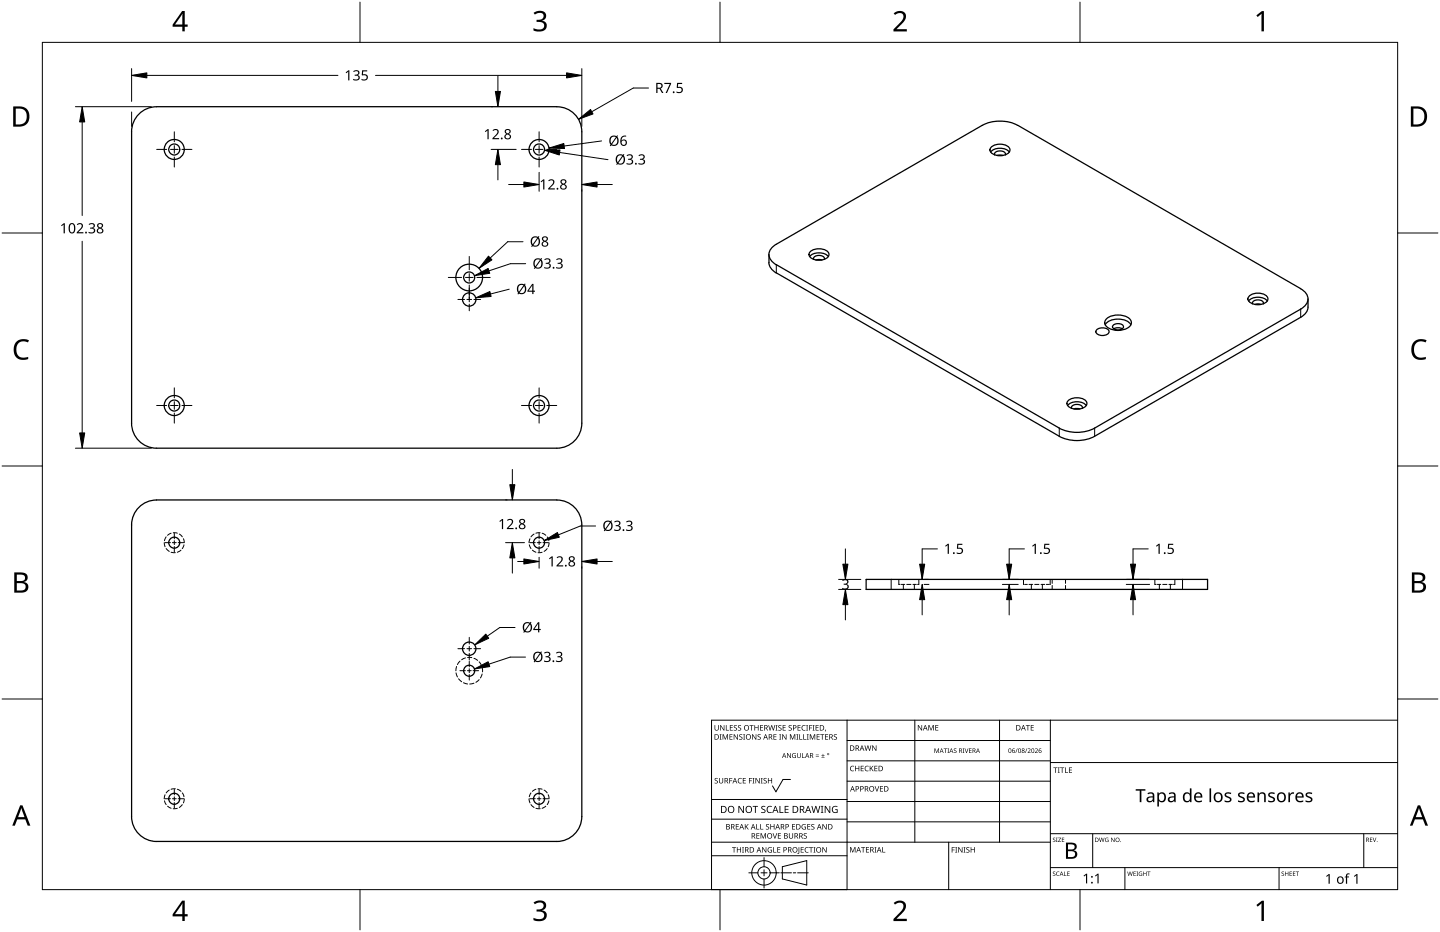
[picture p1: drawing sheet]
<svg xmlns="http://www.w3.org/2000/svg" width="432mm" height="279mm" viewBox="0 0 432 279" stroke-linecap="round" stroke-linejoin="round" font-family="sans-serif">
<g fill="none" stroke="#000" stroke-width=".3">
<path d="M51.3 159.9l-1.1 .6M51.9 159.7l1.3 .2M162 159.7l-1.3 .2M162.6 159.9l1.1 .6M49.2 162.7l.3 1.2M49.8 161l-.5 1.1M49.8 164.5l1 .8M51.3 165.6l1.3 .1M53.8 160.1l.9 .9M54.3 164.9l-1.1 .7M55 161.5l.2 1.2M55.2 163.3l-.5 1.2"/>
<path d="M158.7 163.3l.5 1.2M158.9 161.5l-.3 1.2M159.6 164.9l1.1 .7M160.1 160.1l-.9 .9M162.6 165.6l-1.3 .1M164.1 161l.5 1.1M164.1 164.5l-.9 .8M164.6 162.7l-.2 1.2M269.5 173.7v1.5h.4M270.3 175.2h1M270.9 175.2v1.5M273.2 175.2h-1.3"/>
<path d="M274.2 175.2v1.5M274.8 175.2h-1M275.5 173.7v1.5h-.4M306.9 173.7v1.5h.2M307.3 175.2h.8M309.3 175.2v1.5M309.7 175.2h-1.2M311.5 175.2h-1.2M312.6 175.2v1.5M313.3 175.2h-1.1M314.5 175.2h-.7M314.9 173.7v1.5h-.2"/>
<path d="M315.5 173.7v1.2M315.5 175.5v1.2M319.5 173.7v1.2M319.5 175.5v1.2M346.3 173.7v1.5h.4M347 175.2h1.1M347.6 175.2v1.5M348.7 175.2h1.2M350.9 175.2v1.5M351.5 175.2h-1M352.3 173.7v1.5h-.4M136.9 199.8l-.2 1.3"/>
<path d="M137.9 198.2l-.7 1M139.6 197.2l-1.2 .6M140.2 197.1h1.3M142.1 197.4l1.1 .6M143.7 198.4l.7 1.1M136.7 201.7l.5 1.2M137.5 203.5l.9 .9M139 204.7l1.2 .4M142.1 204.8l-1.3 .3M143.7 203.8l-1 .8M144.6 200.1l.1 1.3M144.6 202.1l-.5 1.1"/>
<path d="M49.5 238.3l-.3 1.2M50.8 236.9l-1 .8M52.6 236.5l-1.3 .1M53.2 236.6l1.1 .6M54.7 237.7l.5 1.1M55.2 239.5l-.2 1.2M158.6 239.5l.3 1.2M159.2 237.7l-.5 1.1M160.7 236.6l-1.1 .6M161.3 236.5l1.3 .1M163.2 236.9l.9 .8M164.4 238.3l.2 1.2"/>
<path d="M49.3 240.1l.5 1.1M50.2 241.7l1.1 .6M53.2 242.3l-1.3 .1M54.7 241.2l-.9 .9M159.2 241.2l.9 .9M160.7 242.3l1.3 .1M163.7 241.7l-1.1 .6M164.6 240.1l-.5 1.1"/>
</g>
<path d="M232.8 79.3v2.5M390 92.7v2.4M317.6 128.3v2.5M328.2 128.3v2.5M267.2 173.7v3M354.6 173.7v3" fill="none" stroke="#000" stroke-width=".3"/>
<g fill="none" stroke="#000" stroke-width=".38">
<path d="M42 33.8a7.5 7.5 0 0 1 5-1.8h120a7.5 7.5 0 0 1 7.5 7.5v87.4a7.5 7.5 0 0 1-7.5 7.5h-120.1a7.5 7.5 0 0 1-7.4-7.5v-87.4a7.5 7.5 0 0 1 2.5-5.7zM305.1 37.6a11.7 11.7 0 0 0-10.5 0l-61.8 35.6a3.2 3.2 0 0 0-2.2 2.7 3.2 3.2 0 0 0 1.6 3.1l.5 .4M305.2 37.6l84.8 48.9M297.1 45.6a4 4 0 0 1 5.5 0M297.2 44.2a4 4 0 0 1 5.6 .4 1.67 1.67 0 0 1-1.6 1.9 3.8 3.8 0 0 1-4.3-1.2l-.1-.3zM298.2 46.4v-.1a1.72 1.72 0 0 1 2.6-.9l.6 .5 .1 .5M299 46.6h1.7M230.5 78.7l.5 1.5 1.7 1.6M230.6 76.3v2.4M232.8 79.3l84.8 49.1a11.7 11.7 0 0 0 10.6 0M242.8 76.9a4.1 4.1 0 0 1 5.6 0M242.9 75.5a4.1 4.1 0 0 1 5.6 .4 1.67 1.67 0 0 1-1.6 1.9 3.8 3.8 0 0 1-4.2-1.1l-.1-.4z"/>
<path d="M244 77.8l-.1-.2a1.72 1.72 0 0 1 2.7-.9l.5 .5v.6M244.6 78l.7-.2 1.2 .2M232.8 81.8l84.8 49a11.7 11.7 0 0 0 10.6 0M328.9 98.8a2.79 2.79 0 0 1 3.6 .3 1.45 1.45 0 0 1-1.9 1.5 1.46 1.46 0 0 1-1.9-1.5zM331.4 97.4a5.4 5.4 0 0 1 7.4-.5l.3 .5M331.9 95.4a5.8 5.8 0 0 1 7.1 .4 1.85 1.85 0 0 1-1.5 2.8 5.1 5.1 0 0 1-6.2-1.4 1.58 1.58 0 0 1 .6-1.8zM333.9 97.4a2 2 0 0 1 3 .6 1.89 1.89 0 0 1-3.3 0zM334 98.6a2.55 2.55 0 0 1 2.5 0M374.4 90.3a4 4 0 0 1 5.6 0M374.5 88.8a4 4 0 0 1 5.6 .4 1.66 1.66 0 0 1-1.6 2 3.8 3.8 0 0 1-4.2-1.2l-.1-.4zM375.6 91.1l-.1-.3a1.93 1.93 0 0 1 3.3 0v.3M376.3 91.3l.9-.2 .9 .2"/>
<path d="M390 86.6a3.2 3.2 0 0 1 2.2 3 3.2 3.2 0 0 1-2.2 3.1l-61.8 35.6M392.2 89.6l-.2 3.4-.9 1.4-1.1 .7-61.8 35.7M320.1 121.6a4 4 0 0 1 5.6 0M320.2 120.2a4.1 4.1 0 0 1 5.7 .3 1.67 1.67 0 0 1-1.6 2 3.8 3.8 0 0 1-4.3-1.2l-.1-.4zM321.3 122.4v-.1a1.72 1.72 0 0 1 2.6-.9l.6 .5v.5M322 122.6h1.8M39.5 157.4v87.4a7.5 7.5 0 0 0 7.4 7.5h120.1a7.5 7.5 0 0 0 7.5-7.5v-87.4M46.9 149.9a7.5 7.5 0 0 0-7.4 7.5M47 149.9h120M167 149.9a7.5 7.5 0 0 1 7.5 7.5M259.7 173.7h102.4v3h-102.4z"/>
<circle cx="52.2" cy="44.8" r="1.64"/>
<circle cx="52.3" cy="44.8" r="2.99"/>
<circle cx="161.6" cy="44.8" r="3"/>
<circle cx="161.6" cy="44.8" r="1.66"/>
<circle cx="140.7" cy="83.2" r="1.64"/>
<circle cx="140.7" cy="83.2" r="4"/>
<circle cx="140.7" cy="89.8" r="2"/>
<circle cx="52.2" cy="121.6" r="3"/>
<circle cx="52.2" cy="121.6" r="1.66"/>
<circle cx="161.6" cy="121.6" r="1.64"/>
<circle cx="161.6" cy="121.6" r="3"/>
<circle cx="52.2" cy="162.7" r="1.64"/>
<circle cx="161.6" cy="162.7" r="1.66"/>
<circle cx="140.7" cy="194.5" r="2"/>
<circle cx="140.7" cy="201.1" r="1.66"/>
<circle cx="52.2" cy="239.5" r="1.66"/>
<circle cx="161.6" cy="239.5" r="1.64"/>
</g>
<path d="M12.7 12.7h406.4v254h-406.4z" fill="none" stroke="#000" stroke-width=".3"/>
<path d="M107.9 .6v12.1M215.9 .6v12.1M323.8 .6v12.1M.6 69.9h12.1M419.1 69.9h12.1M.6 139.7h12.1M419.1 139.7h12.1M.6 209.6h12.1M419.1 209.6h12.1M107.9 266.7v12.1M215.9 266.7v12.1M323.8 266.7v12.1" fill="none" stroke="#000" stroke-width=".3"/>
<g fill="#000">
<path d="M160 3.9a2.36 2.36 0 0 1 3.7 .5 1.49 1.49 0 0 1-1.2 1.8 1.62 1.62 0 0 1 1.5 1.8 1.62 1.62 0 0 1-1.8 1.4l-2.2-.3v-.7a2.16 2.16 0 0 0 3.2-.5 1.23 1.23 0 0 0-1.7-1.3h-.6v-.7a1.55 1.55 0 0 0 2.1-1.1 1.51 1.51 0 0 0-2.6-.4zM268 4a2.07 2.07 0 0 1 2.1-.8 2.07 2.07 0 0 1 1.6 1.7 4 4 0 0 1-1.6 2.6l-1.2 1.2h3v.7h-4v-.6l1.6-1.6a2.6 2.6 0 0 0 1.2-2.9 1.64 1.64 0 0 0-2.3 .2zM376.7 4.6l1.7-1.3h.6v6.1h-.7v-5.3l-1.2 1zM4.9 102.5a3.4 3.4 0 0 1 3.8-.5l-.3 .7a2.3 2.3 0 0 0-2.7 .1 2.3 2.3 0 0 0-.8 2.5 2.15 2.15 0 0 0 3.2 1.8l.4-.1v.7a3 3 0 0 1-3.5-.4 3 3 0 0 1-.8-3.4zM424 102.5a3.4 3.4 0 0 1 3.8-.5l-.3 .7-1.6-.4a2.55 2.55 0 0 0-1.9 2.4 2.55 2.55 0 0 0 1.6 2.5l2-.2v.7a3 3 0 0 1-3.5-.4 3 3 0 0 1-.8-3.4zM160 270.6a2.36 2.36 0 0 1 3.7 .5 1.49 1.49 0 0 1-1.2 1.8 1.62 1.62 0 0 1 1.5 1.8 1.62 1.62 0 0 1-1.8 1.4l-2.2-.3v-.7a2.16 2.16 0 0 0 3.2-.5 1.23 1.23 0 0 0-1.7-1.3h-.6v-.7a1.55 1.55 0 0 0 2.1-1.1 1.51 1.51 0 0 0-2.6-.4zM268 270.7a2.07 2.07 0 0 1 2.1-.8 2.07 2.07 0 0 1 1.6 1.7 4 4 0 0 1-1.6 2.6l-1.2 1.2h3v.7h-4v-.6l1.6-1.6a2.6 2.6 0 0 0 1.2-2.9 1.64 1.64 0 0 0-2.3 .2zM376.7 271.3l1.7-1.3h.6v6.1h-.7v-5.3l-1.2 1z"/>
<path d="M54.6 3.3h.8v4.1h.9v.6h-.9v1.4h-.7v-1.4h-2.9v-.6zM54.7 4.1l-2.2 3.3h2.2z"/>
<path d="M4 31.9h1.8a3 3 0 0 1 3 3.1 3 3 0 0 1-3.1 3h-1.7zM4.7 32.6v4.7h.9a2.43 2.43 0 0 0 2.4-1.9 2.43 2.43 0 0 0-1.5-2.8z"/>
<path d="M423.1 31.9h1.8a3 3 0 0 1 3 3.1 3 3 0 0 1-3.1 3h-1.7zM423.8 32.6v4.7h.9a2.43 2.43 0 0 0 2.4-1.9 2.43 2.43 0 0 0-1.5-2.8z"/>
<path d="M4.3 171.6h1.7a1.71 1.71 0 0 1 2.3 1.8 1.39 1.39 0 0 1-1.1 1.1 1.64 1.64 0 0 1 1.3 2 1.64 1.64 0 0 1-2.1 1.2h-2.1zM5 174.8v2.2h1.3a1.15 1.15 0 0 0 1.4-1.1 1.15 1.15 0 0 0-1.5-1.1zM5 172.3v1.9h1.2a1.04 1.04 0 0 0 1.3-1.1 1.04 1.04 0 0 0-1.5-.8z"/>
<path d="M423.4 171.6h1.7a1.71 1.71 0 0 1 2.3 1.8 1.39 1.39 0 0 1-1.1 1.1 1.64 1.64 0 0 1 1.3 2 1.64 1.64 0 0 1-2.1 1.2h-2.1zM424.1 174.8v2.2h1.3a1.15 1.15 0 0 0 1.4-1.1 1.15 1.15 0 0 0-1.5-1.1zM424.1 172.3v1.9h1.2a1.04 1.04 0 0 0 1.3-1.1 1.04 1.04 0 0 0-1.5-.8z"/>
<path d="M6 241.4h.7l2.4 6.1h-.8l-.7-1.9h-2.4l-.7 1.9h-.8zM6.4 242.2l-1 2.8h2z"/>
<path d="M425.1 241.4h.7l2.4 6.1h-.8l-.7-1.9h-2.4l-.7 1.9h-.8zM425.5 242.2l-1 2.8h2z"/>
<path d="M54.6 270h.8v4.1h.9v.6h-.9v1.4h-.7v-1.4h-2.9v-.6zM54.7 270.8l-2.2 3.3h2.2z"/>
</g>
<g fill="none" stroke="#000" stroke-width=".3">
<path d="M254 215.9v50.8h-40.6v-50.8h205.7M274.3 215.9v36.6M299.7 215.9v36.6M315 215.9v50.8M213.4 239.7h40.6M237 233.7h-2.2l-2.1 3.7-1.1-1.8M254 222h61M254 228.1h61M254 234.2h61M315 228.6h104.1M213.4 256.5h40.6M213.4 252.5h101.6"/>
<path d="M213.4 245.6h40.6M229.1 257.1v2.7M234.6 259.8l7.3-1.8v7.3l-7.3-1.8zM254 240.3h61M254 246.4h61M284.5 252.5v14.2M315 249.9h104.1M327.7 249.9v10.2M408.9 249.9v10.2M224.5 261.7h2.8M228.2 261.7h1.8M229.1 260.7v1.9"/>
<path d="M229.1 263.5v2.7M230.9 261.7h2.8M234.1 261.7h3.2M237.9 261.7h.7M239.2 261.7h3.2M315 260.1h104.1M337.3 260.1v6.6M383.5 260.1v6.6"/>
<circle cx="229.1" cy="261.7" r="3.7"/>
<circle cx="229.1" cy="261.7" r="1.83"/>
</g>
<g fill="#000">
<path d="M214.3 217.4h.2v1a.42 .42 0 0 0 .4 .5 .42 .42 0 0 0 .4-.5v-1h.2v1a.62 .62 0 0 1-.6 .6 .62 .62 0 0 1-.6-.6zM215.9 217.4h.3l.8 1.3v-1.3h.2v1.6h-.2l-.9-1.3v1.3h-.2zM217.7 217.4h.2v1.4h.7v.2h-.9zM218.9 217.4h.9v.2h-.7v.5h.6v.1h-.6v.6h.7v.2h-.9zM220.1 217.5l.6-.1 .3 .1-.1 .1a.38 .38 0 0 0-.5-.1 .38 .38 0 0 0-.1 .5 .38 .38 0 0 0 .4 .2 .51 .51 0 0 1 .1 .8 .51 .51 0 0 1-.8-.2h.1a.41 .41 0 0 0 .6 .1 .41 .41 0 0 0 .1-.6 .41 .41 0 0 0-.5-.1zM221.4 217.5l.5-.1 .3 .1v.1a.38 .38 0 0 0-.5-.1 .38 .38 0 0 0-.2 .5 .38 .38 0 0 0 .5 .2 .51 .51 0 0 1 .1 .8 .51 .51 0 0 1-.8-.2h.1a.41 .41 0 0 0 .5 .1 .41 .41 0 0 0 .1-.6 .41 .41 0 0 0-.5-.1zM224.8 217.4h1.2v.2h-.5v1.4h-.2v-1.4h-.5zM226.2 217.4h.2v.7h.9v-.7h.2v1.6h-.2v-.7h-.9v.7h-.2zM227.9 217.4h.9v.2h-.7v.5h.7v.1h-.7v.6h.7v.2h-.9zM230.4 217.4h.2l.3 1.4 .4-1.4h.2l.4 1.4 .3-1.4h.2l-.4 1.6h-.2l-.4-1.4-.4 1.4h-.2zM232.6 217.4h.5l-.2 .2v1.2l.2 .2h-.5l.1-.2v-1.2zM233.4 217.5l.6-.1 .3 .1v.1a.38 .38 0 0 0-.5-.1 .38 .38 0 0 0-.2 .5 .38 .38 0 0 0 .5 .2 .51 .51 0 0 1 .1 .8 .51 .51 0 0 1-.9-.2h.2a.41 .41 0 0 0 .5 .1 .41 .41 0 0 0 .1-.6 .41 .41 0 0 0-.5-.1z"/>
<path d="M234.7 217.4h.9v.2h-.7v.5h.7v.1h-.7v.6h.7v.2h-.9zM236.5 217.5l.6-.1 .3 .1v.1a.38 .38 0 0 0-.5-.1 .38 .38 0 0 0-.2 .5 .38 .38 0 0 0 .5 .2 .51 .51 0 0 1 .1 .8 .51 .51 0 0 1-.9-.2h.2a.41 .41 0 0 0 .5 .1 .41 .41 0 0 0 .1-.6 .41 .41 0 0 0-.5-.1zM239.2 217.4h.9v.2h-.7v.5h.6v.1h-.6v.6h.7v.2h-.9zM240.5 217.6l.6-.2 .5 .1-.1 .1a.65 .65 0 0 0-1 .6 .65 .65 0 0 0 1 .6 .77 .77 0 0 1-1.1-.1 .77 .77 0 0 1 .1-1.1zM241.7 217.4h.6l-.2 .2v1.2l.2 .2h-.6l.2-.2v-1.2zM242.6 217.4h.9v.2h-.7v.5h.7v.2h-.7v.7h-.2zM243.7 217.4h.6l-.2 .2v1.2l.2 .2h-.6l.2-.2v-1.2zM244.6 217.4h.9v.2h-.7v.5h.6v.1h-.6v.6h.7v.2h-.9zM247.5 218.7l.2 .1-.3 .5zM275.2 217.4h.3l.8 1.3v-1.3h.2v1.6h-.2l-.9-1.4v1.4h-.2zM278.4 217.4h.3l.5 1.3 .5-1.3h.3v1.6h-.2v-1.4l-.7 1.4-.5-1.4v1.4h-.2zM280.5 217.4h.9v.1h-.7v.6h.6v.1h-.6v.6h.7v.2h-.9z"/>
<path d="M307.6 217.4h1.2v.1h-.5v1.5h-.2v-1.5h-.5zM309.1 217.4h.9v.1h-.7v.6h.6v.1h-.6v.6h.7v.2h-.9zM214.4 233.4l.5-.2 .3 .1v.2a.38 .38 0 0 0-.5-.2 .38 .38 0 0 0-.2 .5 .38 .38 0 0 0 .5 .2l.3 .3-.2 .5-.6 .1-.2-.1 .1-.2a.41 .41 0 0 0 .5 .1 .41 .41 0 0 0 .1-.5 .41 .41 0 0 0-.5-.2zM215.8 220.1h.6l-.2 .2v1.3l.2 .1h-.6l.2-.1v-1.3zM215.6 233.2h.2v1.1a.42 .42 0 0 0 .4 .4 .42 .42 0 0 0 .4-.4v-1.1h.2v1.1a.62 .62 0 0 1-.6 .6 .62 .62 0 0 1-.6-.6zM216.7 220.1h.3l.5 1.3 .5-1.3h.3v1.6h-.2v-1.4l-.7 1.4-.5-1.4v1.4h-.2zM218.7 233.2h.9v.2h-.7v.6h.6v.2h-.6v.7h-.2zM218.7 220.1h1v.2h-.7v.5h.6v.2h-.6v.6h.7v.1h-1zM220 220.1h.2l.9 1.4v-1.4h.2v1.6h-.2l-.9-1.3v1.3h-.2zM221.4 233.4l.6-.2 .5 .1-.1 .2a.66 .66 0 0 0-1 .6 .66 .66 0 0 0 1 .5 .77 .77 0 0 1-1.1-.1 .77 .77 0 0 1 .1-1.1zM221.7 220.3l.6-.2 .3 .1-.1 .2a.38 .38 0 0 0-.5-.2 .38 .38 0 0 0-.1 .5 .38 .38 0 0 0 .5 .2l.2 .3-.1 .4-.7 .1h-.2l.1-.2a.41 .41 0 0 0 .6 .1 .41 .41 0 0 0 .1-.5 .41 .41 0 0 0-.5-.2zM222.8 220.1h.6l-.2 .2v1.3l.2 .1h-.6l.2-.1v-1.3z"/>
<path d="M222.7 233.2h.9v.2h-.7v.5h.7v.2h-.7v.6h.7v.2h-.9zM224.6 233.2h.9v.2h-.7v.6h.7v.2h-.7v.7h-.2zM225.6 233.2h.6l-.2 .2v1.3l.2 .2h-.6l.2-.2v-1.3zM225.5 220.1h.3l.8 1.4v-1.4h.2v1.6h-.2l-.9-1.3v1.3h-.2zM226.5 233.2h.3l.8 1.4v-1.4h.2v1.7h-.2l-.9-1.4v1.4h-.2zM227.2 220.3l.6-.2 .3 .1v.2a.38 .38 0 0 0-.5-.2 .38 .38 0 0 0-.2 .5 .38 .38 0 0 0 .5 .2l.2 .3-.1 .4-.7 .1h-.2l.1-.2a.41 .41 0 0 0 .6 .1 .41 .41 0 0 0 .1-.5 .41 .41 0 0 0-.5-.2zM228.1 233.2h.6l-.2 .2v1.3l.2 .2h-.6l.2-.2v-1.3zM229 233.4l.6-.2 .3 .1-.1 .2a.38 .38 0 0 0-.5-.2 .38 .38 0 0 0-.1 .5 .38 .38 0 0 0 .5 .2l.2 .3-.1 .5-.7 .1-.2-.1 .1-.2a.41 .41 0 0 0 .6 .1 .41 .41 0 0 0 .1-.5 .41 .41 0 0 0-.5-.2zM230.3 233.2h.2v.7h.8v-.7h.2v1.7h-.2v-.8h-.8v.8h-.2zM231.9 220.1h.9v.2h-.7v.5h.7v.2h-.7v.6h.7v.1h-.9zM233.7 220.1h.5l-.2 .2v1.3l.2 .1h-.5l.1-.1v-1.3zM234.6 220.1h.2l.9 1.4-.1-1.4h.2v1.6h-.2l-.9-1.3v1.3h-.1z"/>
<path d="M236 225.8h.2l.8 1.2v-1.2h.2v1.4h-.3l-.7-1.2v1.2h-.2zM236.9 220.1h.3l.5 1.3 .5-1.3h.3v1.6h-.2v-1.4l-.7 1.4-.6-1.4 .1 1.4h-.2zM237.7 226l.5-.2h.5l-.2 .2a.6 .6 0 0 0-.8 .5 .6 .6 0 0 0 .8 .6v-.5l-.3-.1h.5v.7a.8 .8 0 0 1-1.1-.2 .8 .8 0 0 1 .1-1zM238.8 220.1h.6l-.2 .2v1.3l.2 .1h-.6l.2-.1v-1.3zM239.7 220.1h.2v1.5h.7v.1h-.9zM239 225.8h.2v.9a.38 .38 0 0 0 .4 .4 .38 .38 0 0 0 .4-.4v-.9h.1v.9a.56 .56 0 0 1-.5 .5 .56 .56 0 0 1-.6-.5zM240.5 225.8h.2v1.3h.6v.1h-.8zM240.9 220.1h.2v1.5h.7v.1h-.9zM241.9 220.1h.6l-.2 .2v1.3l.2 .1h-.6l.2-.1v-1.3zM242.8 220.1h.3l.5 1.3 .6-1.3h.3v1.6h-.3l.1-1.4-.8 1.4-.5-1.4v1.4h-.2zM244.6 226.6l1 .2zM244.6 226.2l1 .2z"/>
<path d="M244.9 220.1h.9v.2h-.7v.5h.7v.2h-.7v.6h.7v.1h-.9zM246.3 227.1l1 .1zM246 220.1h1.2v.2h-.5v1.4h-.2v-1.4h-.5zM246.7 226l.2 .4h.4l-.4 .2v.4l-.2-.4h-.4l.4-.2zM247.4 220.1h.9v.2h-.7v.5h.7v.2h-.7v.6h.7v.1h-.9zM250.1 220.3l.5-.2 .4 .1-.1 .2a.38 .38 0 0 0-.5-.2 .38 .38 0 0 0-.2 .5 .38 .38 0 0 0 .5 .2l.3 .3-.1 .4-.7 .1h-.2l.1-.2a.41 .41 0 0 0 .5 .1 .41 .41 0 0 0 .2-.5 .41 .41 0 0 0-.6-.2zM255.1 229.8l.6-.2 .4 .1-.1 .1a.66 .66 0 0 0-.9 .6 .66 .66 0 0 0 1 .6 .77 .77 0 0 1-1.1-.1 .77 .77 0 0 1 .1-1.1zM256.4 229.6h.2v.7h.9v-.7h.2v1.6h-.2v-.8h-.9v.8h-.2zM258.1 229.6h.9v.2h-.7v.5h.7v.1h-.7v.6h.7v.2h-.9zM259.5 229.8l.6-.2 .4 .1-.1 .1a.66 .66 0 0 0-.9 .6 .66 .66 0 0 0 .9 .6 .77 .77 0 0 1-1.1-.1 .77 .77 0 0 1 .2-1.1zM259.2 223.5h.2l.4 1.3 .3-1.3h.3l.3 1.3 .4-1.3h.2l-.5 1.6h-.2l-.4-1.4-.3 1.4h-.2zM260.8 229.6h.2v.8l.7-.8h.3l-.7 .7 .7 .9h-.3l-.5-.8-.2 .8h-.2z"/>
<path d="M262.3 235.7h.2l.5 1.4 .4-1.4h.2l-.5 1.6h-.2zM261.5 223.5h.3l.8 1.3v-1.3h.2v1.6h-.2l-.9-1.4v1.4h-.2zM262.2 229.6h.9v.2h-.7v.5h.7v.1h-.7v.6h.7v.2h-.9zM263.9 235.7h.9v.2h-.7v.5h.6v.1h-.6v.6h.7v.2h-.9zM280.2 224.4h.3l.4 1.1 .4-1.1h.3v1.3h-.2v-1.2l-.6 1.2-.4-1.2v1.2h-.2zM283 224.4h1l-.4 .1v1.2h-.2v-1.2zM284.1 224.4h.5l-.2 1.2 .2 .1h-.5l.2-.1zM286.1 224.5l.4-.2 .3 .3a.33 .33 0 0 0-.5-.1 .33 .33 0 0 0-.1 .4 .33 .33 0 0 0 .5 .2l.1 .2-.1 .3-.6 .1-.1-.2a.33 .33 0 0 0 .5 .2 .33 .33 0 0 0 0-.5l-.5-.3zM288.7 224.4h.5l-.2 1.2 .2 .1h-.5l.1-.1zM289.3 224.4h.1l.4 1.1 .4-1.1h.2l-.5 1.3h-.2zM290.6 224.4h.7l-.5 .1v.4h.5l-.5 .2v.5l.5 .1h-.7zM305 224.4h.1l-.6 1.3z"/>
<path d="M307.9 224.4h.1l-.6 1.3zM308.2 224.5a.49 .49 0 0 1 .8 .1 .49 .49 0 0 1-.4 .7l-.2 .3 .6 .1h-.9l.4-.5a.37 .37 0 0 0 .4-.5 .37 .37 0 0 0-.6-.1zM310.3 224.5a.49 .49 0 0 1 .8 .1 .49 .49 0 0 1-.3 .7l-.3 .3 .7 .1h-.9l.4-.5a.37 .37 0 0 0 .4-.5 .37 .37 0 0 0-.7-.1zM315.9 230.1h1.2v.1h-.5v1.5h-.2v-1.5h-.5zM317.2 230.1h.6l-.2 .1v1.3l.2 .2h-.6l.2-.2v-1.3zM317.9 230.1h1.2v.1h-.5v1.5h-.2v-1.5h-.5zM319.4 230.1h.2v1.4h.7v.2h-.9zM320.5 230.1h.9v.1h-.7v.6h.7v.1h-.7v.6h.7v.2h-.9zM367.4 237.8l.7-.3 1.1 .2-.1 .4-.7-.2a.47 .47 0 0 0-.7 .2 .47 .47 0 0 0 .5 .6 .97 .97 0 0 1 1.1 1.2 .97 .97 0 0 1-1.5 .6l-.6-.2v-.4l.7 .2a.56 .56 0 0 0 .9-.3 .56 .56 0 0 0-.7-.7h-.2a.78 .78 0 0 1-.5-1.3zM371.4 237.8l.7-.3 1.1 .2-.1 .4-.6-.2a.47 .47 0 0 0-.8 .2 .47 .47 0 0 0 .5 .6 .97 .97 0 0 1 1.1 1.2 .97 .97 0 0 1-1.4 .6l-.7-.2v-.4l.7 .2a.56 .56 0 0 0 .9-.3 .56 .56 0 0 0-.7-.7h-.2a.78 .78 0 0 1-.5-1.3zM380.4 237.8l.7-.3 1.2 .2-.2 .4-.6-.2a.47 .47 0 0 0-.8 .2 .47 .47 0 0 0 .5 .6 .97 .97 0 0 1 1.1 1.2 .97 .97 0 0 1-1.4 .6l-.6-.2v-.4l.7 .2a.56 .56 0 0 0 .9-.3 .56 .56 0 0 0-.7-.7h-.2a.78 .78 0 0 1-.6-1.3zM386.3 237.6h.4l.1 .5 .5-.5 .7-.1v.5h-.7l-.4 .4-.1 2.1h-.5z"/>
<path d="M391.6 237.8l.7-.3 1.2 .2-.2 .4-.6-.2a.47 .47 0 0 0-.7 .2 .47 .47 0 0 0 .5 .6 .97 .97 0 0 1 1 1.2 .97 .97 0 0 1-1.4 .6l-.6-.2v-.4l.7 .2a.56 .56 0 0 0 .9-.3 .56 .56 0 0 0-.7-.7h-.2a.78 .78 0 0 1-.6-1.3zM219.5 254h1.2v.1h-.5v1.5h-.2v-1.5h-.5zM220.6 247.1h.9v.1h-.7v.5h.7v.2h-.7v.6h.7v.2h-.9zM221 254h.2v.6h.8v-.6h.2v1.6h-.2v-.8h-.8v.8h-.2zM221.4 241.6h.3l1.2 1.8-.1-1.8h.3v2.1h-.3l-1.1-1.7v1.7h-.3zM222.5 254h.6l-.2 .1v1.3l.2 .2h-.6l.2-.2v-1.3zM223.3 247.1h.2v.8l.8-.8h.2l-.6 .7 .6 .9h-.2l-.6-.8-.2 .8h-.2zM225.7 241.6h1.6v.2h-.7v1.9h-.2v-1.9h-.7zM226.8 247.1h.2v1.4h.7v.2h-.9zM226.8 249.8h.9v.2h-.7v.5h.7v.1h-.7v.6h.7v.2h-.9zM228 247.1h.2v1.4h.7v.2h-.9zM228.1 249.8h.3l.5 1.3 .5-1.3h.3v1.6h-.2v-1.4l-.7 1.4-.5-1.4v1.4h-.2z"/>
<path d="M228.4 241.8l.4-.2 .7 .1-.2 .2a.44 .44 0 0 0-.8 .1 .44 .44 0 0 0 .6 .6h.1a.66 .66 0 0 1 .3 1 .66 .66 0 0 1-1 .1l-.3-.1v-.2l.3 .1a.47 .47 0 0 0 .8-.3 .47 .47 0 0 0-.6-.5l-.4-.4zM228.5 254h.3l.8 1.3v-1.3h.2v1.6h-.2l-.9-1.4v1.4h-.2zM229.7 247.2l.6-.2 .3 .1v.2a.38 .38 0 0 0-.5-.1 .38 .38 0 0 0-.2 .4 .38 .38 0 0 0 .5 .2l.3 .3-.2 .5-.7 .1-.2-.1 .2-.1a.41 .41 0 0 0 .5 0 .41 .41 0 0 0 .1-.5 .41 .41 0 0 0-.5-.2zM230.2 241.9l.5-.3 .8 .1-.1 .2-.5-.1a.86 .86 0 0 0-.7 1.1 .86 .86 0 0 0 1.2 .5v.3a1.1 1.1 0 0 1-1.4-.4 1.1 1.1 0 0 1 .2-1.4zM230.4 254.2l.7-.3 .4 .1-.1 .2a.67 .67 0 0 0-1 .5 .67 .67 0 0 0 .9 .7v-.5h-.4v-.2h.6v.8a.88 .88 0 0 1-1.2-.2 .88 .88 0 0 1 .1-1.1zM231.7 249.8h.2l.5 1.4 .4-1.4h.2l-.5 1.6h-.2zM231.9 254h.2v1.4h.7v.2h-.9zM231 247.1h.2v.6h.8v-.6h.2v1.6h-.2v-.8h-.8v.8h-.2zM233.7 241.6h.3v1.9h.9v.2h-1.2zM233.1 254h.9v.1h-.7v.5h.6v.2h-.6v.6h.7v.2h-.9zM233.3 249.8h.9v.2h-.7v.5h.6v.1h-.6v.6h.7v.2h-.9zM235.3 241.6h1.2v.2h-1v.7h.9v.2h-.9v.8h1v.2h-1.2z"/>
<path d="M236.6 249.8h.2v1a.42 .42 0 0 0 .4 .4 .42 .42 0 0 0 .4-.4v-1h.2v1a.62 .62 0 0 1-.6 .6 .62 .62 0 0 1-.6-.6zM237.5 247.1h.9v.1h-.7v.5h.7v.2h-.7v.6h.7v.2h-.9zM239.5 254h.2v1.7l-.5 .3-.1-.2 .4-.2zM240.1 254h.9v.1h-.7v.5h.7v.2h-.7v.6h.7v.2h-.9zM240.6 247.3l.7-.3 .4 .1-.1 .2a.67 .67 0 0 0-1 .5 .67 .67 0 0 0 .9 .7v-.5h-.4v-.2h.6v.8a.88 .88 0 0 1-1.2-.2 .88 .88 0 0 1 .1-1.1zM241.1 249.9l.5-.1h.3v.2a.38 .38 0 0 0-.5-.1 .38 .38 0 0 0-.2 .5 .38 .38 0 0 0 .5 .2 .53 .53 0 0 1 .2 .8 .53 .53 0 0 1-.9 0l.1-.2a.41 .41 0 0 0 .5 .1 .41 .41 0 0 0 .1-.6 .41 .41 0 0 0-.5-.1zM241.5 254.2l.6-.3 .4 .1-.1 .2a.65 .65 0 0 0-.9 .6 .65 .65 0 0 0 .9 .6 .77 .77 0 0 1-1.1-.1 .77 .77 0 0 1 .2-1.1zM242.1 247.1h.9v.1h-.7v.5h.6v.2h-.6v.6h.7v.2h-.9zM242.6 254h1.2v.1h-.5v1.5h-.2v-1.5h-.5zM243.3 247.2l.6-.2 .3 .1-.1 .2a.38 .38 0 0 0-.5-.1 .38 .38 0 0 0-.1 .4 .38 .38 0 0 0 .5 .2l.2 .3-.1 .5-.7 .1-.2-.1 .1-.1a.41 .41 0 0 0 .6 0 .41 .41 0 0 0 .1-.5 .41 .41 0 0 0-.5-.2zM243.9 254h.6l-.2 .1v1.3l.2 .2h-.6l.2-.2v-1.3zM243.3 241.6h.3l.4 1.8 .5-1.8h.3l.5 1.8 .4-1.8h.3l-.6 2.1h-.3l-.5-1.8-.5 1.8h-.2z"/>
<path d="M246.1 241.6h.8l-.3 .2v1.7l.3 .2h-.8l.3-.2v-1.7zM246.6 254h.2l.9 1.3v-1.3h.2v1.6h-.3l-.8-1.4v1.4h-.2zM246.6 247.1h.2l.9 1.3v-1.3h.2v1.6h-.2l-.9-1.4v1.4h-.2zM247.3 241.6h.3l1.1 1.8v-1.8h.3v2.1h-.3l-1.2-1.7v1.7h-.2zM249.7 241.9l1-.3 .5 .1-.1 .2a.87 .87 0 0 0-1.4 .7 .87 .87 0 0 0 1.2 .9v-.7h-.4v-.2h.7v1a1.15 1.15 0 0 1-1.5-.2 1.15 1.15 0 0 1 0-1.5zM254.9 253.9h.3l.5 1.4 .5-1.4h.3v1.7h-.2v-1.5l-.7 1.5-.5-1.5v1.5h-.2zM258.2 253.9h1.2v.2h-.5v1.5h-.2v-1.5h-.5zM259.7 253.9h.9v.2h-.7v.5h.6v.2h-.6v.6h.7v.2h-.9zM262.2 253.9h.6l-.2 .2v1.3l.2 .2h-.6l.2-.2v-1.3zM264.6 253.9h.2v1.5h.7v.2h-.9zM285.4 254h.9v.1h-.7v.6h.6v.2h-.6v.7h-.2zM286.4 254h.6l-.2 .1v1.3l.2 .2h-.6l.2-.2v-1.3z"/>
<path d="M287.3 254h.3l.8 1.3v-1.3h.2v1.6h-.2l-.9-1.4v1.4h-.2zM288.9 254h.6l-.2 .1v1.3l.2 .2h-.6l.2-.2v-1.3zM289.8 254.1l.6-.2 .3 .1-.1 .2a.38 .38 0 0 0-.5-.1 .38 .38 0 0 0-.1 .5 .38 .38 0 0 0 .5 .1l.2 .3-.1 .5-.7 .1-.2-.1 .1-.1a.41 .41 0 0 0 .6 0 .41 .41 0 0 0 .1-.5 .41 .41 0 0 0-.5-.2zM291.1 254h.2v.6h.8v-.6h.2v1.6h-.2v-.8h-.8v.8h-.2zM315.8 251.2l.4-.1 .2 .2a.32 .32 0 0 0-.4-.1 .32 .32 0 0 0-.1 .5 .32 .32 0 0 0 .4 .1 .41 .41 0 0 1 0 .6 .41 .41 0 0 1-.6-.2 .31 .31 0 0 0 .5 .2 .31 .31 0 0 0 0-.5l-.5-.3zM316.7 251.1h.4l-.1 .2 .1 1.1h-.4l.1-.1zM317.3 251.1h.9l-.7 1.2 .7 .1h-.9l.7-1.1zM318.4 251.1h.7l-.5 .2v.4h.5l-.5 .1v.5l.5 .1h-.7zM329.6 251.1h.1l.3 1.1 .3-1.1h.2l.3 1.1 .2-1.1h.2l-.3 1.3h-.2l-.3-1.1-.3 1.1h-.2zM331.5 251.3l.9-.1-.2 .1a.53 .53 0 0 0-.7 .5 .53 .53 0 0 0 .7 .5v-.4l-.2-.2h.4v.7a.71 .71 0 0 1-.9-.2 .71 .71 0 0 1 0-.9zM333.2 251.1l.9 1.1v-1.1h.1v1.3l-.9-1.1-.1 1.1zM340.5 236.6h3v.4h-1.2v3.5h-.5v-3.5h-1.3z"/>
<path d="M362.7 236.3h.5v4.2h-.5zM377.1 237.6h.4v.4a1.11 1.11 0 0 1 1.3-.4 1.11 1.11 0 0 1 .7 1v1.9h-.4v-1.9a.78 .78 0 0 0-1-.7 .78 .78 0 0 0-.5 1.1v1.5h-.5zM410.8 251.1h.7l-.5 .2v.4h.5l-.5 .1v.5l.5 .1h-.7zM411.6 251.1h.2l.4 1.1 .3-1.1h.2l-.4 1.3zM315.8 261.4l.4-.1 .2 .2a.32 .32 0 0 0-.4-.1 .32 .32 0 0 0-.1 .4 .32 .32 0 0 0 .4 .1 .41 .41 0 0 1 0 .7 .41 .41 0 0 1-.6-.2 .31 .31 0 0 0 .5 .1 .31 .31 0 0 0 0-.5l-.5-.2zM316.9 261.4l.4-.1h.4l-.1 .2a.52 .52 0 0 0-.8 .5 .52 .52 0 0 0 .8 .4 .61 .61 0 0 1-.9-.1 .61 .61 0 0 1 .2-.9zM319.1 261.3h.1v1.1l.6 .2h-.7zM320 261.3h.7l-.5 .1v.4h.5l-.5 .2v.4l.5 .2h-.7zM324.9 262.5l1.1-.6v2.9h-.3v-2.5l-.6 .5zM328.3 262.5l1.1-.6v2.9h-.3v-2.5l-.6 .5zM338 261.3h.2l.3 1.1 .3-1.1h.1l.3 1.1 .3-1.1h.2l-.4 1.3h-.1l-.3-1.1-.4 1.1h-.1zM339.9 261.3h.7l-.6 .1v.4h.6l-.6 .2v.4l.6 .2h-.7z"/>
<path d="M340.8 261.3h.5l-.2 .1 .2 1.2h-.5l.1-.1zM341.6 261.4l.9-.1-.2 .1a.53 .53 0 0 0-.7 .6 .53 .53 0 0 0 .7 .4v-.4l-.2-.1h.4v.6a.71 .71 0 0 1-.9-.1 .71 .71 0 0 1 0-1zM342.8 261.3h.2v.5h.7v-.5h.1v1.3h-.1v-.6h-.7v.6h-.2zM344 261.3h1l-.4 .1v1.2h-.2v-1.2zM384.3 261.4l.5-.1 .2 .2a.32 .32 0 0 0-.4-.1 .32 .32 0 0 0-.1 .4 .32 .32 0 0 0 .4 .1 .41 .41 0 0 1 0 .7 .41 .41 0 0 1-.6-.2 .31 .31 0 0 0 .4 .1 .31 .31 0 0 0 .1-.5l-.5-.2zM385.3 261.3h.2v.5h.7v-.5h.1v1.3h-.1v-.6h-.7v.6h-.2zM386.7 261.3h.7l-.5 .1v.4h.5l-.5 .2v.4l.5 .2h-.7zM387.7 261.3h.7l-.5 .1v.4h.5l-.5 .2v.4l.5 .2h-.7zM388.5 261.3h1l-.4 .1v1.2h-.1v-1.2zM397.6 262.6l1.1-.6v2.9h-.3v-2.5l-.6 .5zM403.8 262l.9-.1-.1 .3-.5-.1-.1 .3v.4h.5v.2h-.5v1.9h-.4v-1.9h-.4l.4-.3zM406 262.6l1.1-.6v2.9h-.4v-2.5l-.5 .5z"/>
<path d="M223 218.2a.81 .81 0 0 1 1.6 0 .81 .81 0 0 1-1.6 0zM223.5 217.7a.62 .62 0 0 0-.1 1 .62 .62 0 0 0 1-.2v-.1a.58 .58 0 0 0-.2-.7 .58 .58 0 0 0-.7 0z"/>
<path d="M229.2 217.4h.4a.47 .47 0 0 1 .6 .3 .47 .47 0 0 1-.3 .6l.4 .7h-.2l-.4-.7h-.3v.7h-.2zM229.4 217.6v.6h.2a.31 .31 0 0 0 .4-.3 .31 .31 0 0 0-.4-.3z"/>
<path d="M237.8 217.4h.7l.3 .4-.1 .4-.7 .2v.6h-.2zM238 217.6v.6a.39 .39 0 0 0 .6-.3 .39 .39 0 0 0-.6-.3z"/>
<path d="M245.8 217.4h.5a.73 .73 0 0 1 .8 .8 .75 .75 0 0 1-.8 .8h-.5zM246 217.6v1.2h.3a.58 .58 0 0 0 .6-.6l-.2-.5z"/>
<path d="M277.4 217.4h.1l.7 1.6h-.2l-.2-.5h-.7l-.2 .5h-.2zM277.4 217.6l-.2 .7h.5z"/>
<path d="M304.7 217.4h.5a.81 .81 0 0 1 .8 .8 .81 .81 0 0 1-.8 .8h-.5zM304.9 217.5v1.3h.2a.64 .64 0 0 0 .7-.6 .64 .64 0 0 0-.6-.7z"/>
<path d="M306.8 217.4h.2l.6 1.6h-.2l-.2-.5h-.7l-.1 .5h-.2zM306.9 217.6l-.3 .7h.5z"/>
<path d="M214.3 220.1h.5a.81 .81 0 0 1 .8 .9 .81 .81 0 0 1-.9 .7h-.4zM214.5 220.3v1.3h.2a.64 .64 0 0 0 .6-.7 .64 .64 0 0 0-.6-.6z"/>
<path d="M217.3 233.2h.4a.47 .47 0 0 1 .6 .4 .47 .47 0 0 1-.3 .5l.4 .8h-.2l-.4-.7h-.3v.7h-.2zM217.5 233.4v.6h.2a.31 .31 0 0 0 .4-.3 .31 .31 0 0 0-.4-.3z"/>
<path d="M220.3 233.2h.2l.6 1.7h-.2l-.2-.5h-.7l-.2 .5h-.2zM220.4 233.4l-.3 .8h.5z"/>
<path d="M223.5 220.9a.85 .85 0 0 1 1.7 0 .85 .85 0 0 1-1.7 0zM224 220.4l-.1 .5a.6 .6 0 0 0 .7 .6 .6 .6 0 0 0 .5-.7 .6 .6 0 0 0-.8-.5z"/>
<path d="M229.5 220.1h.2l.6 1.6h-.2l-.2-.5h-.7l-.1 .5h-.2zM229.6 220.3l-.3 .8h.5z"/>
<path d="M230.5 220.1h.5a.47 .47 0 0 1 .5 .3 .47 .47 0 0 1-.3 .6l.5 .7h-.3l-.4-.6h-.3v.6h-.2zM230.7 220.3v.6h.3a.31 .31 0 0 0 .3-.3 .31 .31 0 0 0-.3-.3z"/>
<path d="M235.1 225.8l.7 1.4-.4-.4h-.5l-.4 .4zM235.1 226l-.2 .6h.5z"/>
<path d="M242 225.8l.7 1.4-.4-.4h-.5l-.4 .4zM242 226l-.2 .6h.5z"/>
<path d="M242.9 225.8h.4a.42 .42 0 0 1 .5 .3 .42 .42 0 0 1-.3 .5l.4 .6h-.2l-.3-.6h-.3v.6h-.2zM243.1 225.9v.6h.2a.28 .28 0 0 0 .3-.3 .28 .28 0 0 0-.3-.3z"/>
<path d="M248 226.1a.31 .31 0 0 1 .6 0 .31 .31 0 0 1-.6 0zM248.1 226.1a.2 .2 0 0 0 .4 0 .2 .2 0 0 0-.4 0z"/>
<path d="M248.7 220.1h.4a.47 .47 0 0 1 .6 .3 .47 .47 0 0 1-.3 .6l.4 .7h-.2l-.4-.6h-.3v.6h-.2zM248.9 220.3v.6h.2a.31 .31 0 0 0 .4-.3 .31 .31 0 0 0-.4-.3z"/>
<path d="M255.5 235.7h.2l.7 1.6h-.3l-.2-.5h-.6l-.2 .5h-.2zM255.6 235.9l-.2 .7h.5z"/>
<path d="M254.9 223.5h.5a.81 .81 0 0 1 .8 .8 .81 .81 0 0 1-.8 .8h-.5zM255.1 223.6v1.3h.2a.64 .64 0 0 0 .7-.6 .64 .64 0 0 0-.6-.7z"/>
<path d="M256.6 223.5h.4a.47 .47 0 0 1 .6 .3 .47 .47 0 0 1-.3 .6l.4 .7h-.2l-.4-.7h-.3v.7h-.2zM256.8 223.6v.6h.2a.31 .31 0 0 0 .4-.3 .31 .31 0 0 0-.4-.3z"/>
<path d="M256.6 235.7h.4a.54 .54 0 0 1 .6 .6 .54 .54 0 0 1-.8 .4v.6h-.2zM256.8 235.9v.6a.39 .39 0 0 0 .6-.3 .39 .39 0 0 0-.6-.3z"/>
<path d="M257.9 235.7h.5a.54 .54 0 0 1 .6 .6 .54 .54 0 0 1-.8 .4v.6h-.3zM258.2 235.9v.6a.39 .39 0 0 0 .6-.3 .39 .39 0 0 0-.6-.3z"/>
<path d="M258.4 223.5h.2l.6 1.6h-.2l-.2-.5h-.7l-.1 .5h-.2zM258.5 223.7l-.3 .7h.5z"/>
<path d="M259.3 235.7h.5a.47 .47 0 0 1 .5 .3 .47 .47 0 0 1-.3 .6l.5 .7h-.3l-.4-.7h-.3v.7h-.2zM259.5 235.9v.6h.3a.31 .31 0 0 0 .3-.4 .31 .31 0 0 0-.3-.2z"/>
<path d="M260.5 236.5a.81 .81 0 0 1 1.6 0 .81 .81 0 0 1-1.6 0zM260.9 236.5a.6 .6 0 0 0 1.2 0 .6 .6 0 0 0-1.2 0z"/>
<path d="M263.5 229.6h.5a.81 .81 0 0 1 .8 .8 .81 .81 0 0 1-.9 .8h-.4zM263.7 229.8v1.2h.2a.57 .57 0 0 0 .6-.6l-.2-.5z"/>
<path d="M265.1 235.7h.5a.73 .73 0 0 1 .8 .8 .75 .75 0 0 1-.8 .8h-.5zM265.3 235.9v1.2h.2a.58 .58 0 0 0 .7-.6l-.2-.5z"/>
<path d="M282.3 224.4l.7 1.3-.4-.4h-.5l-.4 .4zM282.3 224.5l-.2 .7h.5z"/>
<path d="M285.2 224.4l.7 1.3-.4-.4h-.5l-.3 .4zM285.3 224.5l-.2 .7h.4z"/>
<path d="M287.6 224.4h.4a.39 .39 0 0 1 .5 .2 .39 .39 0 0 1-.3 .5l.4 .6-.5-.5h-.3v.5h-.2zM287.8 224.5v.5h.2a.26 .26 0 0 0 .3-.2 .26 .26 0 0 0-.3-.3z"/>
<path d="M291.6 224.4h.4a.39 .39 0 0 1 .5 .2 .39 .39 0 0 1-.3 .5l.4 .6-.5-.5h-.3v.5h-.2zM291.8 224.5v.5h.2a.26 .26 0 0 0 .3-.2 .26 .26 0 0 0-.3-.3z"/>
<path d="M293.2 224.4l.7 1.3-.4-.4h-.5l-.4 .4zM293.2 224.5l-.2 .7h.5z"/>
<path d="M302.5 224.4h.5l.2 .3v.7l-.2 .3h-.4l-.2-.3zM302.6 224.6l-.1 .4a.34 .34 0 0 0 .3 .6 .34 .34 0 0 0 .3-.6l-.1-.4z"/>
<path d="M303.7 224.5l.6-.1-.5 .2-.2 .4a.46 .46 0 0 1 .7 .3 .46 .46 0 0 1-.4 .6 .46 .46 0 0 1-.4-.7zM303.6 225.3a.3 .3 0 0 0 .6 0 .3 .3 0 0 0-.6 0z"/>
<path d="M305.4 224.4h.5l.2 .3v.7l-.2 .3-.6-.2zM305.5 224.6v.1a.49 .49 0 0 0-.1 .6 .49 .49 0 0 0 .5 .2 .53 .53 0 0 0 .2-.6 .53 .53 0 0 0-.6-.3z"/>
<path d="M306.5 224.5a.38 .38 0 0 1 .6-.1 .38 .38 0 0 1-.2 .6 .38 .38 0 0 1 .2 .6 .38 .38 0 0 1-.6 0 .38 .38 0 0 1 .1-.6zM306.5 225.4a.3 .3 0 0 0 .6 0 .3 .3 0 0 0-.6 0zM306.6 224.7a.23 .23 0 0 0 .4 0 .23 .23 0 0 0-.4 0z"/>
<path d="M309.4 224.4h.4l.3 .3v.7l-.3 .3h-.3l-.2-.3zM309.5 224.6l-.1 .4a.35 .35 0 0 0 .3 .6 .35 .35 0 0 0 .3-.6l-.1-.4z"/>
<path d="M311.6 224.5l.6-.1-.5 .2-.1 .4a.46 .46 0 0 1 .7 .3 .46 .46 0 0 1-.5 .6 .46 .46 0 0 1-.4-.7zM311.6 225.3a.3 .3 0 0 0 .6 0 .3 .3 0 0 0-.6 0z"/>
<path d="M364.3 237.9a1.37 1.37 0 0 1 1.6-.3 1.37 1.37 0 0 1 .7 1.4 1.41 1.41 0 0 1-1.7 1.5 1.41 1.41 0 0 1-.9-2.1zM364.8 238.1l-.4 .9a.92 .92 0 0 0 1.1 1.1 .92 .92 0 0 0 .6-1.3 .85 .85 0 0 0-.4-.8 .85 .85 0 0 0-.9 .1z"/>
<path d="M383.2 237.9a1.37 1.37 0 0 1 1.6-.3 1.37 1.37 0 0 1 .8 1.4 1.41 1.41 0 0 1-1.7 1.5 1.41 1.41 0 0 1-.9-2.1zM383.7 238.1l-.3 .9a.92 .92 0 0 0 1 1.1 .92 .92 0 0 0 .7-1.3 .85 .85 0 0 0-.5-.8 .85 .85 0 0 0-.9 .1z"/>
<path d="M217.7 247.1h.5a.42 .42 0 0 1 .6 .2 .42 .42 0 0 1-.3 .5 .44 .44 0 0 1 .4 .6 .44 .44 0 0 1-.6 .3h-.6zM218 247.9v.6h.3a.31 .31 0 0 0 .4-.3 .31 .31 0 0 0-.4-.3zM218 247.2v.5h.3a.28 .28 0 0 0 .3-.2 .28 .28 0 0 0-.4-.3z"/>
<path d="M216.2 241.6h.7a1.05 1.05 0 0 1 1 1.1 1.05 1.05 0 0 1-1.1 1h-.6zM216.5 241.8v1.7h.3a.83 .83 0 0 0 .8-.8 .83 .83 0 0 0-.8-.9z"/>
<path d="M219.2 247.1h.5a.47 .47 0 0 1 .5 .3 .47 .47 0 0 1-.3 .5l.5 .8h-.3l-.4-.7h-.3v.7h-.2zM219.4 247.2v.6h.3a.31 .31 0 0 0 .3-.3 .31 .31 0 0 0-.3-.3z"/>
<path d="M218.5 241.9a1.02 1.02 0 0 1 1.5 .1 1.02 1.02 0 0 1-.3 1.5 1.02 1.02 0 0 1-1.4-.5zM218.8 242a.83 .83 0 0 0-.3 1.1 .83 .83 0 0 0 1.2 .2l.1-.1a.81 .81 0 0 0 0-1.1 .81 .81 0 0 0-1-.1z"/>
<path d="M222.3 247h.2l.6 1.7h-.2l-.2-.5h-.6l-.2 .5h-.2zM222.4 247.3l-.3 .7h.6z"/>
<path d="M223.4 254h.5a.47 .47 0 0 1 .5 .3 .47 .47 0 0 1-.3 .6l.5 .7h-.3l-.4-.7h-.3v.7h-.2zM223.6 254.1v.6h.3a.31 .31 0 0 0 .3-.3 .31 .31 0 0 0-.4-.3z"/>
<path d="M223.8 241.9a1.02 1.02 0 0 1 1.5 .1 1.02 1.02 0 0 1-.3 1.5 1.02 1.02 0 0 1-1.4-.5zM224.1 242a.83 .83 0 0 0-.3 1.1 .83 .83 0 0 0 1.2 .2l.1-.1a.81 .81 0 0 0 0-1.1 .81 .81 0 0 0-1-.1z"/>
<path d="M225.4 249.8h.4a.47 .47 0 0 1 .6 .3 .47 .47 0 0 1-.3 .6l.5 .7h-.3l-.4-.7h-.3v.7h-.2zM225.6 250v.6h.2a.31 .31 0 0 0 .4-.3 .31 .31 0 0 0-.4-.3z"/>
<path d="M224.8 254h.5a.73 .73 0 0 1 .8 .8 .75 .75 0 0 1-.8 .8h-.5zM225 254.1v1.3h.2a.58 .58 0 0 0 .7-.6l-.2-.5z"/>
<path d="M225.8 247h.1l.7 1.7h-.2l-.2-.5h-.7l-.2 .5h-.2zM225.8 247.3l-.2 .7h.5z"/>
<path d="M227.5 254h.2l.6 1.6h-.2l-.2-.5h-.7l-.1 .5h-.3zM227.6 254.2l-.3 .7h.5z"/>
<path d="M229.9 250.6a.81 .81 0 0 1 1.6 0 .81 .81 0 0 1-1.6 0zM230.4 250.1a.62 .62 0 0 0-.1 1 .62 .62 0 0 0 1-.2v-.1a.58 .58 0 0 0-.1-.7 .58 .58 0 0 0-.8 0z"/>
<path d="M232.4 241.6h.2l.8 2.1h-.2l-.3-.6h-.8l-.3 .6h-.2zM232.5 241.9l-.3 .9h.6z"/>
<path d="M233.1 247h.2l.6 1.7h-.2l-.2-.5h-.6l-.2 .5h-.2zM233.2 247.3l-.3 .7h.5z"/>
<path d="M234.1 247.1h.5a.47 .47 0 0 1 .5 .3 .47 .47 0 0 1-.3 .5l.5 .8h-.3l-.3-.7h-.4v.7h-.2zM234.3 247.2v.6h.3a.31 .31 0 0 0 .4-.3 .31 .31 0 0 0-.4-.3z"/>
<path d="M235.1 249.8h.5a.42 .42 0 0 1 .6 .2 .42 .42 0 0 1-.3 .6 .44 .44 0 0 1 .3 .5 .44 .44 0 0 1-.5 .3h-.6zM235.3 250.6v.6h.3a.31 .31 0 0 0 .4-.3 .31 .31 0 0 0-.4-.3zM235.3 250v.5h.3a.28 .28 0 0 0 .4-.3 .28 .28 0 0 0-.4-.2z"/>
<path d="M234.9 254h.5a.54 .54 0 0 1 .6 .6 .54 .54 0 0 1-.9 .4v.6h-.2zM235.1 254.1v.7a.39 .39 0 0 0 .7-.3 .4 .4 0 0 0-.7-.4z"/>
<path d="M236.3 254h.4a.47 .47 0 0 1 .6 .3 .47 .47 0 0 1-.3 .6l.5 .7h-.3l-.4-.7h-.3v.7h-.2zM236.5 254.1v.6h.2a.31 .31 0 0 0 .4-.3 .31 .31 0 0 0-.4-.3z"/>
<path d="M235.5 247.1h.8l.3 .3-.2 .5-.7 .1v.7h-.2zM235.7 247.2v.7a.4 .4 0 0 0 .7-.4 .39 .39 0 0 0-.7-.3z"/>
<path d="M238.2 249.8h.5a.47 .47 0 0 1 .6 .3 .47 .47 0 0 1-.3 .6l.4 .7h-.2l-.4-.7h-.4v.7h-.2zM238.4 250v.6h.3a.31 .31 0 0 0 .4-.3 .31 .31 0 0 0-.4-.3z"/>
<path d="M237.5 254.8a.81 .81 0 0 1 1.6 0 .81 .81 0 0 1-1.6 0zM237.8 254.8a.6 .6 0 0 0 1.2 0 .6 .6 0 0 0-1.2 0z"/>
<path d="M237.7 241.6h.6a1.05 1.05 0 0 1 1.1 1.1 1.05 1.05 0 0 1-1.1 1h-.6zM238 241.8v1.7h.2a.83 .83 0 0 0 .9-.8 .83 .83 0 0 0-.8-.9z"/>
<path d="M239.7 249.8h.4a.47 .47 0 0 1 .6 .3 .47 .47 0 0 1-.3 .6l.4 .7h-.2l-.4-.7h-.3v.7h-.2zM239.9 250v.6h.2a.31 .31 0 0 0 .4-.3 .31 .31 0 0 0-.4-.3z"/>
<path d="M238.8 247.1h.5a.81 .81 0 0 1 .8 .8 .81 .81 0 0 1-.9 .8h-.4zM239 247.2v1.3h.2a.58 .58 0 0 0 .6-.6l-.1-.6z"/>
<path d="M239.8 241.6h.6a.61 .61 0 0 1 .8 .4 .61 .61 0 0 1-.4 .8l.5 .9h-.3l-.5-.9h-.4v.9h-.3zM240.1 241.8v.8h.3a.4 .4 0 0 0 .5-.4 .4 .4 0 0 0-.5-.4z"/>
<path d="M242.2 241.6h.2l.9 2.1h-.3l-.3-.6h-.8l-.2 .6h-.3zM242.3 241.9l-.3 .9h.7z"/>
<path d="M245.6 247h.2l.6 1.7h-.2l-.2-.5h-.7l-.2 .5h-.2zM245.7 247.3l-.3 .7h.5z"/>
<path d="M244.6 254.8a.81 .81 0 0 1 1.6 0 .81 .81 0 0 1-1.6 0zM245 254.8a.6 .6 0 0 0 1.2 0 .6 .6 0 0 0-1.2 0z"/>
<path d="M248.3 247.1h.5a.81 .81 0 0 1 .8 .8 .81 .81 0 0 1-.8 .8h-.5zM248.5 247.2v1.3h.3a.58 .58 0 0 0 .6-.6l-.2-.6z"/>
<path d="M257.4 253.9h.2l.6 1.7h-.2l-.2-.5h-.7l-.2 .5h-.2zM257.5 254.1l-.3 .8h.5z"/>
<path d="M260.9 253.9h.5a.47 .47 0 0 1 .6 .4 .47 .47 0 0 1-.4 .5l.5 .8h-.2l-.4-.7h-.4v.7h-.2zM261.1 254.1v.6h.3a.31 .31 0 0 0 .4-.3 .31 .31 0 0 0-.4-.3z"/>
<path d="M263.5 253.9h.2l.6 1.7h-.2l-.2-.5h-.6l-.2 .5h-.2zM263.6 254.1l-.2 .8h.5z"/>
<path d="M319.6 252.6h1.4a1.32 1.32 0 0 1 1.5 .3 1.32 1.32 0 0 1 .2 1.5l-.7 .5a1.33 1.33 0 0 1 1 1.6 1.33 1.33 0 0 1-1.6 1h-1.8zM320.3 255.2v1.7h.9a.92 .92 0 0 0 1.2-.9 .92 .92 0 0 0-1.2-.8zM320.3 253.1v1.6h.9a.83 .83 0 0 0 1-.9 .83 .83 0 0 0-1.1-.7z"/>
<path d="M328.4 251.1l.8 .1 .2 .6a.6 .6 0 0 1-.7 .6h-.3zM328.5 251.3v1l.5-.1 .2-.7z"/>
<path d="M334.4 251.8a.65 .65 0 0 1 1.3 0 .65 .65 0 0 1-1.3 0zM334.7 251.8a.49 .49 0 0 0 .9 0 .49 .49 0 0 0-.9 0z"/>
<path d="M344.1 237.8a1.2 1.2 0 0 1 1.2-.3 1.2 1.2 0 0 1 .8 1v2h-.3l-.1-.4a.99 .99 0 0 1-1.3 .5 .99 .99 0 0 1-.5-1.3 .99 .99 0 0 1 1.3-.6h.5v-.2a.65 .65 0 0 0-.4-.6 .65 .65 0 0 0-.7 .1l-.4 .1zM344.4 239.3a.68 .68 0 0 0 .6 .9 .68 .68 0 0 0 .7-.9v-.2z"/>
<path d="M347 237.6h.4l.1 .4a1.27 1.27 0 0 1 1.7-.3 1.27 1.27 0 0 1 .4 1.7 1.2 1.2 0 0 1-.8 1.1 1.2 1.2 0 0 1-1.3-.4v1.7h-.5zM347.7 238.2l-.2 .5a.93 .93 0 0 0 .2 1.1 .93 .93 0 0 0 1.1 .2 1.11 1.11 0 0 0 .4-1.4 1.11 1.11 0 0 0-1.2-.6z"/>
<path d="M350.5 237.8a1.2 1.2 0 0 1 1.2-.3 1.2 1.2 0 0 1 .8 1v2h-.3l-.1-.4a.99 .99 0 0 1-1.3 .5 .99 .99 0 0 1-.5-1.3 .99 .99 0 0 1 1.3-.6h.5v-.2a.65 .65 0 0 0-.4-.6 .65 .65 0 0 0-.7 .1l-.4 .1zM350.8 239.3a.66 .66 0 0 0 .5 1 .66 .66 0 0 0 .7-.8l.1-.4z"/>
<path d="M355.2 237.7l.8-.2 .8 .4v-1.6h.5v4.2h-.4l-.1-.4a1.27 1.27 0 0 1-1.7 .2 1.27 1.27 0 0 1-.4-1.6zM355.5 238.1l-.3 .5a.99 .99 0 0 0 .1 1.2 .99 .99 0 0 0 1.2 .2 1.14 1.14 0 0 0 .3-1.3 1.14 1.14 0 0 0-1.2-.7z"/>
<path d="M358.4 237.9a1.25 1.25 0 0 1 1.5-.2 1.25 1.25 0 0 1 .6 1.4h-2a1.11 1.11 0 0 0 .7 1 1.11 1.11 0 0 0 1.2-.2v.4a1.58 1.58 0 0 1-2.1-.3 1.58 1.58 0 0 1 .1-2.1zM358.8 238.1l-.3 .6h1.5a.71 .71 0 0 0-.7-.8z"/>
<path d="M374.2 237.9a1.25 1.25 0 0 1 1.5-.2 1.25 1.25 0 0 1 .6 1.4h-2a1.11 1.11 0 0 0 .7 1 1.11 1.11 0 0 0 1.2-.2v.4a1.58 1.58 0 0 1-2.1-.3 1.58 1.58 0 0 1 .1-2.1zM374.6 238.1l-.2 .6h1.4a.7 .7 0 0 0-.7-.8z"/>
<path d="M388.8 237.9a1.25 1.25 0 0 1 1.5-.2 1.25 1.25 0 0 1 .6 1.4h-2a1.11 1.11 0 0 0 .7 1 1.11 1.11 0 0 0 1.2-.2v.4a1.58 1.58 0 0 1-2.1-.3 1.58 1.58 0 0 1 .1-2.1zM389.2 238.1l-.3 .6h1.5a.7 .7 0 0 0-.7-.8z"/>
<path d="M409.7 251.1h.3a.37 .37 0 0 1 .5 .3 .37 .37 0 0 1-.3 .4l.4 .6-.8-.5v.5h-.1zM409.8 251.3v.4h.2a.25 .25 0 0 0 .3-.2 .25 .25 0 0 0-.3-.2z"/>
<path d="M318.2 261.3l.7 1.3-.3-.4h-.5l-.4 .4zM318.3 261.4l-.2 .6h.4z"/>
<path d="M400.8 263.9a1.08 1.08 0 0 1 2.1 0 1.08 1.08 0 0 1-2.1 0zM401.5 263.1l-.2 .7a.72 .72 0 0 0 .9 .8 .72 .72 0 0 0 .3-1.1 .63 .63 0 0 0-1-.4z"/>
<circle cx="336.1" cy="252.3" r=".12"/>
<circle cx="413" cy="252.3" r=".12"/>
<circle cx="327.4" cy="264.6" r=".27"/>
<circle cx="327.5" cy="262.9" r=".27"/>
</g>
<g fill="none" stroke="#000" stroke-width=".3">
<path d="M52.3 39.5v3M161.7 39.5v3M47 44.8h3M52.3 47.1v3M52.3 43.6v2.3M53.4 44.8h-2.3M57.6 44.8h-3M156.4 44.8h3M161.7 43.6v2.3M161.7 47.1v3M162.8 44.8h-2.3M166.9 44.8h-3"/>
<path d="M140.7 76.9v4M137.3 89.8h2M138.4 83.2h-4M139.6 83.2h2.3M140.7 85.5v5M140.7 91.2v2M140.7 82v2.3M141.4 89.8h-1.4M143 83.2h4M144.1 89.8h-2M52.3 116.3v3M161.7 116.3v3"/>
<path d="M47 121.6h3M52.3 123.8v3M52.3 120.4v2.3M53.4 121.6h-2.3M57.6 121.6h-3M156.4 121.6h3M161.7 120.4v2.3M161.7 123.8v3M162.8 121.6h-2.3M166.9 121.6h-3M52.3 159.9v1.6M161.7 159.9v1.6"/>
<path d="M49.5 162.7h1.6M52.3 163.8v1.7M52.3 162.1v1.2M52.8 162.7h-1.1M55.1 162.7h-1.7M158.9 162.7h1.6M161.7 162.1v1.2M161.7 163.8v1.7M162.2 162.7h-1.1M164.5 162.7h-1.7M137.3 194.5h2M140.7 195.9v2"/>
<path d="M140.7 191.1v2M140.7 193.8v1.4M140.7 198.3v1.6M141.4 194.5h-1.4M144.1 194.5h-2M139.6 201.1h-1.7M140.1 201.1h1.2M140.7 202.2v1.7M140.7 200.5v1.1M141.9 201.1h1.6M49.5 239.4h1.6M52.3 236.6v1.7"/>
<path d="M52.3 238.9v1.1M52.8 239.4h-1.1M55.1 239.4h-1.7M158.9 239.4h1.6M161.7 236.6v1.7M161.7 238.9v1.1M162.2 239.4h-1.1M164.5 239.4h-1.7M52.3 240.6v1.7M161.7 240.6v1.7"/>
</g>
<g fill="none" stroke="#000" stroke-width=".3">
<path d="M22.6 32h22.8M24.6 36.6v28M39.5 20.6v9.8M39.5 33.6v4.3M101.3 22.6h-57.3M112.6 22.6h57.3M147.3 32h.4M149.3 22.8v4.6M174.5 20.6v17.3M194.5 26.4h-4.6l-12.5 7.1M147.3 44.8h7.5M149.3 49.4v4.5"/>
<path d="M152.5 55.3h4.6M161.7 51.7v5.6M167.8 45.7l14.5 2.2M174.5 56.9v.4M180.4 42.3l-11.2 1.5M183.6 55.3h-4.6M24.6 72.3v57.5M156.8 72.5h-4.5l-5.3 4.8M157.6 79h-4.5l-6.5 2.2M152.7 86.7l-5.6 1.4M22.6 134.4h22.8M151.6 149.9h.4"/>
<path d="M153.6 140.7v4.6M178.6 157.7h-4.6l-6.6 2.7M151.6 162.7h5.7M153.6 167.3v4.5M155.2 168.3h1.9M161.7 167.1v3.3M174.5 169.9v.5M183.6 168.3h-4.6M251.5 173.7h6.6M253.5 164.6v4.5M258.1 176.7h-6.6M276.5 179.8v4.5"/>
<path d="M278.6 173.7h-1.5M278.6 175.2h-1.5M281.1 164.6h-4.6v9.1M300.6 173.7h4.7M300.6 175.2h4.7M302.6 179.8v4.5M307.2 164.6h-4.6v9.1M337.7 173.7h7M337.7 175.2h7M339.8 179.8v4.5M344.3 164.6h-4.5v9.1M154.4 188.1h-4.5l-3.8 2.6"/>
<path d="M157.6 197h-4.6l-6.4 2.1M253.5 181.3v4.5"/>
</g>
<g fill="#000" stroke="#000" stroke-width=".3">
<path d="M24.6 32l.8 4.6h-1.5zM39.5 22.6l4.5-.8v1.6zM148.5 27.4h1.6l-.8 4.6zM169.9 21.8l4.6 .8-4.6 .8zM173.5 35.8l3.6-3 .7 1.4zM149.3 44.8l.8 4.6h-1.6zM157.1 54.6l4.6 .7-4.6 .8zM163.3 45h4.6l-.2 1.5zM164.6 44.4l4.5-1.4 .2 1.5zM174.5 55.3l4.5-.7v1.5zM146.5 76.8l1 1.1-3.9 2.6zM142.3 82.7l4.1-2.2 .5 1.4z"/>
<path d="M142.7 89.3l4.2-1.9 .4 1.5zM23.9 129.8h1.5l-.8 4.6zM152.9 145.3h1.5l-.8 4.6zM153.6 162.7l.8 4.6h-1.5zM157.1 167.6l4.6 .7-4.6 .8zM163.2 162.1l3.9-2.5 .6 1.5zM174.5 168.3l4.5-.7v1.5zM252.7 169.1h1.6l-.8 4.6zM276.5 175.2l.8 4.6h-1.5zM275.8 169.1h1.5l-.8 4.6zM302.6 175.2l.8 4.6h-1.5zM301.9 169.1h1.5l-.8 4.6z"/>
<path d="M339.8 175.2l.7 4.6h-1.5zM339 169.1h1.5l-.7 4.6zM142.4 193.3l3.3-3.2 .8 1.2zM142.3 200.5l4.1-2.1 .5 1.4zM253.5 176.7l.8 4.6h-1.6z"/>
</g>
<g fill="#000">
<path d="M103.6 21.7l.9-.6h.3v3h-.4v-2.6l-.6 .5zM105.9 21.3a1.09 1.09 0 0 1 1.1-.3 1.09 1.09 0 0 1 .8 .8l-.2 .5-.4 .2a.86 .86 0 0 1 .7 1.1 .86 .86 0 0 1-1.2 .5l-.8-.1v-.4l.6 .2a.63 .63 0 0 0 1-.4 .63 .63 0 0 0-.9-.7h-.2v-.3a.63 .63 0 0 0 .9-.1 .63 .63 0 0 0-.2-.9l-1 .2zM108.6 21.1h1.5v.3h-1.2l-.1 .9a1.05 1.05 0 0 1 1.5 1 1.05 1.05 0 0 1-1.6 .8l-.3-.1v-.4l.4 .2a.71 .71 0 0 0 1.1-.5 .71 .71 0 0 0-1-.7l-.4-.1zM199.2 24.8h2l-1.2 3.1h-.4l1.2-2.7h-1.6zM203 24.8h1.6v.4h-1.2l-.1 .9a1.04 1.04 0 0 1 1.5 1 1.04 1.04 0 0 1-1.6 .8l-.4-.1v-.4l.4 .2a.71 .71 0 0 0 1.2-.5 .71 .71 0 0 0-1-.8h-.5zM145.4 39.3l.8-.6h.3v3h-.3v-2.6l-.6 .5zM147.7 39a1.05 1.05 0 0 1 1.7 0 1.05 1.05 0 0 1-.5 1.6l-.8 .8h1.6v.3h-2v-.3l1.1-1.1a.72 .72 0 0 0 .3-1.1 .72 .72 0 0 0-1.2 .1zM162.1 54.4l.8-.6h.3v3h-.3v-2.6l-.6 .5zM164.4 54.1a1.05 1.05 0 0 1 1.7-.1 1.05 1.05 0 0 1-.5 1.7l-.8 .8h1.6v.3h-2v-.3l1.1-1.1a.72 .72 0 0 0 .3-1.2 .72 .72 0 0 0-1.2 .1zM187.9 46.6a1.09 1.09 0 0 1 1.1-.4 1.09 1.09 0 0 1 .8 .8l-.2 .5-.5 .2a.86 .86 0 0 1 .8 1.1 .86 .86 0 0 1-1.2 .6l-.8-.2v-.3l.6 .1a.63 .63 0 0 0 1-.4 .63 .63 0 0 0-.9-.7h-.3v-.3a.63 .63 0 0 0 .9-.1 .63 .63 0 0 0-.1-.9l-1 .2zM191.5 46.6a1.09 1.09 0 0 1 1-.4 1.09 1.09 0 0 1 .8 .8l-.1 .5-.5 .2a.86 .86 0 0 1 .7 1.1 .86 .86 0 0 1-1.1 .6l-.9-.2v-.3l.7 .1a.63 .63 0 0 0 .9-.4 .63 .63 0 0 0-.8-.7h-.3v-.3a.63 .63 0 0 0 .9-.1 .63 .63 0 0 0-.2-.9l-1 .2zM18.3 67.6l.8-.7h.3v3.1h-.3v-2.7l-.6 .5z"/>
<path d="M23 67.2a1.05 1.05 0 0 1 1.7 0 1.05 1.05 0 0 1-.4 1.6l-.8 .8h1.5v.4h-2v-.4l1.1-1.1a.72 .72 0 0 0 .3-1.1 .72 .72 0 0 0-1.2 .1zM26.6 67.2a1.09 1.09 0 0 1 1.1-.4 1.09 1.09 0 0 1 .8 .8l-.2 .5-.5 .3a.86 .86 0 0 1 .8 1 .86 .86 0 0 1-1.2 .6l-.8-.2v-.3l.6 .2a.63 .63 0 0 0 1-.5 .63 .63 0 0 0-.9-.7h-.3v-.3a.63 .63 0 0 0 .9-.1 .63 .63 0 0 0-.1-.9l-1 .2zM163.2 77.7a1.02 1.02 0 0 1 1.2-.3 1.02 1.02 0 0 1 .6 1l-.5 .5a.86 .86 0 0 1 .7 1.1 .86 .86 0 0 1-1.2 .5l-.8-.1v-.4l.6 .2a.63 .63 0 0 0 1-.4 .63 .63 0 0 0-.9-.7h-.3v-.3a.62 .62 0 0 0 .9-.1 .62 .62 0 0 0-.1-.9l-1 .2zM166.8 77.7a1.02 1.02 0 0 1 1.2-.3 1.02 1.02 0 0 1 .6 1l-.6 .5a.86 .86 0 0 1 .8 1.1 .86 .86 0 0 1-1.2 .5l-.8-.1v-.4l.6 .2a.63 .63 0 0 0 .9-.4 .63 .63 0 0 0-.8-.7h-.3v-.3a.62 .62 0 0 0 .9-.1 .62 .62 0 0 0-.1-.9l-1 .2zM149.7 156.2l.9-.6h.3v3h-.4v-2.6l-.6 .5zM152 155.9a1.05 1.05 0 0 1 1.7 0 1.05 1.05 0 0 1-.4 1.6l-.8 .8h1.5v.3h-2v-.3l1.1-1.1a.72 .72 0 0 0 .3-1.1 .72 .72 0 0 0-1.2 .1zM184.2 156.4a1.02 1.02 0 0 1 1.2-.4 1.02 1.02 0 0 1 .6 1.1l-.6 .4a.86 .86 0 0 1 .7 1.1 .86 .86 0 0 1-1.1 .6l-.9-.2v-.3l.7 .2a.63 .63 0 0 0 .9-.5 .63 .63 0 0 0-.8-.7h-.3v-.3a.63 .63 0 0 0 .9-.1 .63 .63 0 0 0-.1-.9l-1 .2zM187.7 156.4a1.02 1.02 0 0 1 1.2-.4 1.02 1.02 0 0 1 .7 1.1l-.6 .4a.86 .86 0 0 1 .7 1.1 .86 .86 0 0 1-1.1 .6l-.9-.2v-.3l.7 .2a.63 .63 0 0 0 .9-.5 .63 .63 0 0 0-.8-.7h-.3v-.3a.63 .63 0 0 0 .9-.1 .63 .63 0 0 0-.2-.9l-1 .2zM164.6 167.4l.8-.6h.3v3h-.3v-2.6l-.6 .5zM166.9 167.1a1.05 1.05 0 0 1 1.7 0 1.05 1.05 0 0 1-.5 1.6l-.8 .8h1.6v.3h-2v-.3l1.1-1.1a.72 .72 0 0 0 .3-1.1 .72 .72 0 0 0-1.2 0zM252.5 173.9a1.09 1.09 0 0 1 1.1-.3 1.09 1.09 0 0 1 .8 .8l-.1 .5-.5 .2a.86 .86 0 0 1 .7 1.1 .86 .86 0 0 1-1.1 .5l-.9-.1v-.4l.7 .2a.63 .63 0 0 0 .9-.4 .63 .63 0 0 0-.8-.7h-.3v-.3a.63 .63 0 0 0 .9-.1 .63 .63 0 0 0-.2-.9l-1 .2zM283.4 163.6l.8-.6h.3v3h-.3v-2.6l-.6 .5z"/>
<path d="M287.1 163h1.5v.4h-1.2l-.1 .8a1.05 1.05 0 0 1 1.5 1 1.05 1.05 0 0 1-1.6 .8l-.3-.1v-.3l.3 .1a.71 .71 0 0 0 1.2-.4 .71 .71 0 0 0-1-.8l-.5-.1zM309.5 163.6l.8-.6h.3v3h-.3v-2.6l-.6 .5zM313.1 163h1.6v.4h-1.2l-.1 .8a1.05 1.05 0 0 1 1.5 1 1.05 1.05 0 0 1-1.6 .8l-.3-.1v-.3l.3 .1a.71 .71 0 0 0 1.2-.4 .71 .71 0 0 0-1-.8l-.5-.1zM346.6 163.6l.9-.6h.3v3h-.4v-2.6l-.6 .5zM350.3 163h1.5v.4h-1.2l-.1 .8a1.05 1.05 0 0 1 1.5 1 1.05 1.05 0 0 1-1.6 .8l-.3-.1v-.3l.4 .1a.71 .71 0 0 0 1.1-.4 .71 .71 0 0 0-1-.8l-.4-.1zM163.1 195.7a1.02 1.02 0 0 1 1.2-.4 1.02 1.02 0 0 1 .7 1.1l-.6 .4a.86 .86 0 0 1 .7 1.1 .86 .86 0 0 1-1.1 .6l-.9-.2v-.3l.7 .2a.63 .63 0 0 0 .9-.5 .63 .63 0 0 0-.8-.7h-.3v-.3a.63 .63 0 0 0 .9-.1 .63 .63 0 0 0-.2-.9l-1 .2zM166.7 195.7a1.02 1.02 0 0 1 1.2-.4 1.02 1.02 0 0 1 .7 1.1l-.6 .4a.86 .86 0 0 1 .7 1.1 .86 .86 0 0 1-1.2 .6l-.8-.2v-.3l.6 .2a.63 .63 0 0 0 1-.5 .63 .63 0 0 0-.8-.7h-.3v-.3a.63 .63 0 0 0 .9-.1 .63 .63 0 0 0-.2-.9l-1 .2z"/>
<path d="M151.5 39a.85 .85 0 0 1 1.3-.3 .85 .85 0 0 1-.1 1.4h-.1a.9 .9 0 0 1 .6 1.3 .9 .9 0 0 1-1.4 .3 .82 .82 0 0 1-.6-.8 .82 .82 0 0 1 .7-.7l-.5-.6zM151.6 41a.6 .6 0 0 0 1.2 0 .6 .6 0 0 0-1.2 0zM151.7 39.5a.55 .55 0 0 0 1.1 0 .55 .55 0 0 0-1.1 0z"/>
<path d="M196.8 24.8h.8a.87 .87 0 0 1 1.1 .6 .87 .87 0 0 1-.6 1.1l.8 1.4h-.4l-.7-1.3h-.6v1.3h-.4zM197.2 25.2v1.1h.4a.58 .58 0 0 0 .7-.6 .58 .58 0 0 0-.7-.5z"/>
<path d="M168.2 54a.85 .85 0 0 1 1.3-.2 .85 .85 0 0 1-.1 1.3l-.1 .1a.9 .9 0 0 1 .6 1.3 .9 .9 0 0 1-1.4 .3 .82 .82 0 0 1-.6-.8 .82 .82 0 0 1 .7-.8l-.5-.5zM168.3 56a.6 .6 0 0 0 1.2 0 .6 .6 0 0 0-1.2 0zM168.5 54.5a.5 .5 0 0 0 1 0 .5 .5 0 0 0-1 0z"/>
<path d="M183.1 41l.8-.4 1 .2 .2-.3 .2 .2-.1 .4a1.56 1.56 0 0 1 .1 2 1.56 1.56 0 0 1-2 .5l-.2 .2-.2-.1 .2-.3a2.01 2.01 0 0 1 0-2.4zM184.9 41.3l-1.4 2a1.2 1.2 0 0 0 1.5-.4 1.2 1.2 0 0 0-.1-1.6zM183.4 41.2v.1a1.8 1.8 0 0 0-.1 1.7l1.4-1.9-.7-.1z"/>
<path d="M186.4 41l.5-.3a.52 .52 0 0 1 .9 .3 1.03 1.03 0 0 0-1.4 1.2 .97 .97 0 0 1 1.5 .2 .97 .97 0 0 1-.6 1.4 .97 .97 0 0 1-1.2-.8l-.1-1.2zM186.4 42.8a.66 .66 0 0 0 1.3 0 .66 .66 0 0 0-1.3 0z"/>
<path d="M185 46.6l.9-.4 .9 .2 .2-.3 .2 .2-.2 .3a1.57 1.57 0 0 1 .2 2.1 1.57 1.57 0 0 1-2 .5l-.2 .3-.2-.2 .2-.3a2.01 2.01 0 0 1 0-2.4zM186.8 46.9l-1.4 2a1.02 1.02 0 0 0 1.2 0 1.02 1.02 0 0 0 .4-1.1zM185.3 46.8l-.3 .7 .2 1.1 1.4-1.9-.7-.1z"/>
<path d="M21 67.1a1.1 1.1 0 0 1 1.3 0 1.1 1.1 0 0 1 .3 1.3 1.11 1.11 0 0 1-1 1.6 1.11 1.11 0 0 1-1-1.6zM21.2 67.4a1.66 1.66 0 0 0 .4 2.3 1.54 1.54 0 0 0 0-2.5z"/>
<path d="M29.2 67.2a.85 .85 0 0 1 1.4-.3 .85 .85 0 0 1-.1 1.4h-.2a.9 .9 0 0 1 .6 1.3 .9 .9 0 0 1-1.3 .3 .82 .82 0 0 1-.6-.8 .82 .82 0 0 1 .6-.7l-.5-.6zM29.4 69.2a.6 .6 0 0 0 1.2 0 .6 .6 0 0 0-1.2 0zM29.5 67.7a.5 .5 0 0 0 1 0 .5 .5 0 0 0-1 0z"/>
<path d="M159.5 71.2l.9-.4 .9 .2 .2-.2 .2 .1-.2 .3a1.57 1.57 0 0 1 .2 2.1 1.57 1.57 0 0 1-2 .5l-.2 .3-.2-.2 .2-.3a2.01 2.01 0 0 1 0-2.4zM161.3 71.5l-1.4 2a1.02 1.02 0 0 0 1.2 0 1.02 1.02 0 0 0 .4-1.1zM159.9 71.4l-.4 .7 .2 1.1 1.4-1.9-.7-.1z"/>
<path d="M160.3 77.8l.9-.4 .9 .2 .2-.3 .2 .2-.2 .3 .4 1.2a1.42 1.42 0 0 1-.6 1.4 1.42 1.42 0 0 1-1.6-.1l-.2 .3-.2-.1 .2-.3a2.01 2.01 0 0 1 0-2.4zM162.1 78.1l-1.3 2a1.2 1.2 0 0 0 1.5-.4 1.2 1.2 0 0 0-.2-1.6zM160.7 78l-.1 .1a1.8 1.8 0 0 0-.1 1.7l1.4-1.9-.7-.1z"/>
<path d="M162.6 71.1l.8-.3a.75 .75 0 0 1 .9 .6 .75 .75 0 0 1-.6 .9 .9 .9 0 0 1 .6 1.3 .9 .9 0 0 1-1.3 .3 .82 .82 0 0 1-.6-.8 .82 .82 0 0 1 .6-.8l-.5-.5zM162.8 73.2a.6 .6 0 0 0 1.2 0 .6 .6 0 0 0-1.2 0zM162.9 71.7a.51 .51 0 0 0 1 0 .51 .51 0 0 0-1 0z"/>
<path d="M155.4 85.5l.8-.4 1 .2 .2-.3 .2 .2-.2 .3a1.56 1.56 0 0 1 .2 2 1.56 1.56 0 0 1-2 .5l-.2 .3-.2-.2 .2-.3a2.01 2.01 0 0 1 0-2.3zM157.2 85.8l-1.4 1.9a1.02 1.02 0 0 0 1.2 0 1.02 1.02 0 0 0 .4-1.1zM155.7 85.7l-.3 .7 .2 1.1 1.4-1.9-.7-.2z"/>
<path d="M159.6 85.1h.4v2h.4v.4h-.4v.7h-.4v-.7h-1.4v-.4zM159.6 85.5l-1.1 1.6h1.1z"/>
<path d="M155.8 155.8l.8-.3a.75 .75 0 0 1 .9 .6 .75 .75 0 0 1-.6 .9 .9 .9 0 0 1 .6 1.3 .9 .9 0 0 1-1.3 .3 .82 .82 0 0 1-.6-.8 .82 .82 0 0 1 .6-.8l-.5-.5zM155.9 157.9a.6 .6 0 0 0 1.2 0 .6 .6 0 0 0-1.2 0zM156.1 156.4a.5 .5 0 0 0 1 0 .5 .5 0 0 0-1 0z"/>
<path d="M181.3 156.5l.8-.4 1 .2 .2-.3 .2 .1-.2 .4 .4 1.1a1.42 1.42 0 0 1-.7 1.4 1.42 1.42 0 0 1-1.5 0l-.2 .3-.2-.2 .2-.3a2.01 2.01 0 0 1 0-2.3zM183.1 156.8l-1.4 1.9a1.2 1.2 0 0 0 1.5-.4 1.2 1.2 0 0 0-.1-1.5zM181.6 156.6l-.3 .7 .2 1.2 1.4-2-.7-.1z"/>
<path d="M170.7 167a.85 .85 0 0 1 1.3-.2 .85 .85 0 0 1-.1 1.3l-.1 .1a.9 .9 0 0 1 .6 1.3 .9 .9 0 0 1-1.4 .3 .82 .82 0 0 1-.6-.8 .82 .82 0 0 1 .7-.8l-.5-.5zM170.8 169.1a.6 .6 0 0 0 1.2 0 .6 .6 0 0 0-1.2 0zM171 167.5a.5 .5 0 0 0 1 0 .5 .5 0 0 0-1 0z"/>
<path d="M157.1 186.9l.9-.4 .9 .2 .2-.3 .3 .2-.2 .3a1.56 1.56 0 0 1 .2 2 1.56 1.56 0 0 1-2 .5l-.2 .3-.3-.2 .2-.3a2.01 2.01 0 0 1 0-2.3zM158.9 187.2l-1.3 1.9a1.13 1.13 0 0 0 1.3-.2 1.13 1.13 0 0 0 .2-1.3zM157.5 187.1l-.3 .7 .2 1.1 1.3-1.9-.7-.2z"/>
<path d="M161.3 186.5h.4v2h.5v.4h-.5v.7h-.3v-.7h-1.5v-.3zM161.4 186.9l-1.1 1.6h1.1z"/>
<path d="M160.2 195.8l.9-.4 .9 .2 .2-.3 .3 .1-.2 .4 .4 1.1a1.42 1.42 0 0 1-.7 1.4 1.42 1.42 0 0 1-1.5 0l-.2 .3-.3-.2 .3-.3a2.01 2.01 0 0 1-.1-2.3zM162.1 196.1l-1.4 1.9a1.2 1.2 0 0 0 1.5-.4 1.2 1.2 0 0 0-.1-1.5zM160.6 195.9l-.3 .7 .2 1.2 1.3-2-.6-.1z"/>
<circle cx="202" cy="27.7" r=".27"/>
<circle cx="150.5" cy="41.5" r=".28"/>
<circle cx="167.2" cy="56.6" r=".28"/>
<circle cx="190.7" cy="49.1" r=".27"/>
<circle cx="25.8" cy="69.7" r=".27"/>
<circle cx="166" cy="80.3" r=".28"/>
<circle cx="154.8" cy="158.4" r=".28"/>
<circle cx="187" cy="158.9" r=".28"/>
<circle cx="169.7" cy="169.6" r=".28"/>
<circle cx="286" cy="165.8" r=".28"/>
<circle cx="312.1" cy="165.8" r=".28"/>
<circle cx="349.3" cy="165.8" r=".28"/>
<circle cx="166" cy="198.2" r=".28"/>
</g>
</svg>
